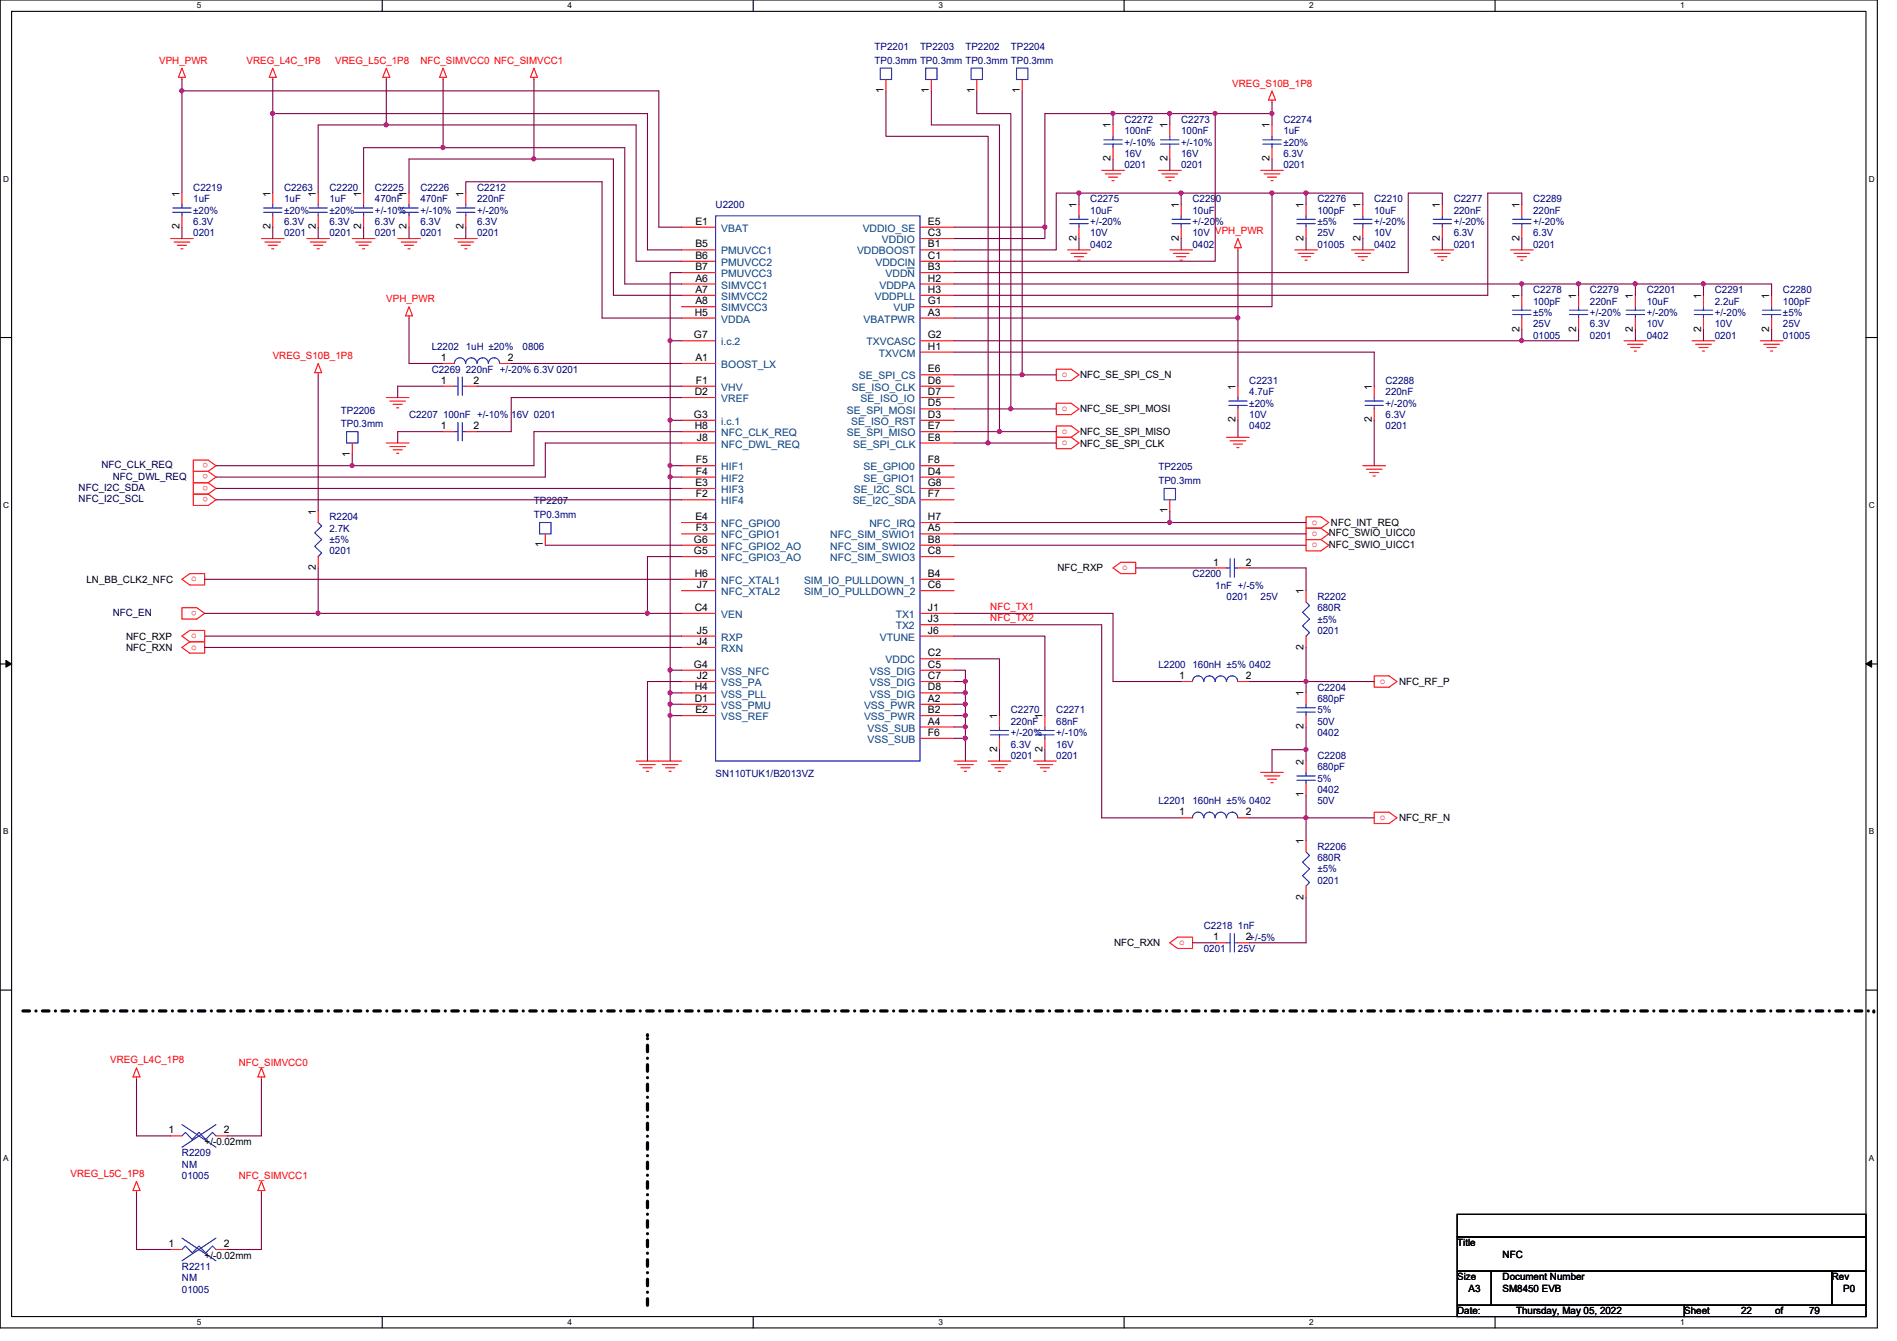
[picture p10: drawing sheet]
<svg xmlns="http://www.w3.org/2000/svg" width="297mm" height="210mm" viewBox="0 0 297 210" stroke-linecap="round" stroke-linejoin="round" font-family="sans-serif">
<defs><g id="words">
<g font-size="1.6" fill="#f00">
<text x="24.9" y="10">VPH_PWR</text>
<text x="38.6" y="10">VREG_L4C_1P8</text>
<text x="52.5" y="10">VREG_L5C_1P8</text>
<text x="65.8" y="10">NFC_SIMVCC0 NFC_SIMVCC1</text>
<text x="193" y="13.5">VREG_S10B_1P8</text>
<text x="190.3" y="36.7">VPH_PWR</text>
<text x="60.5" y="47.3">VPH_PWR</text>
<text x="42.7" y="56.2">VREG_S10B_1P8</text>
<text x="166.3" y="59">o</text>
<text x="166.3" y="64.3">o</text>
<text x="166.3" y="69.7">o</text>
<text x="166.3" y="67.9">o</text>
<text x="32.6" y="76" transform="rotate(180 32.6 76)">o</text>
<text x="32.6" y="77.8" transform="rotate(180 32.6 77.8)">o</text>
<text x="32.6" y="74.3" transform="rotate(180 32.6 74.3)">o</text>
<text x="32.6" y="72.5" transform="rotate(180 32.6 72.5)">o</text>
<text x="205.4" y="82.1">o</text>
<text x="205.4" y="83.9">o</text>
<text x="175.7" y="89.2">o</text>
<text x="205.4" y="85.7">o</text>
<text x="29.9" y="91">o</text>
<text x="30.8" y="95.6" transform="rotate(180 30.8 95.6)">o</text>
<text x="155.1" y="95.5">NFC_TX1</text>
<text x="29.9" y="99.9">o</text>
<text x="29.9" y="101.7">o</text>
<text x="155.1" y="97.2">NFC_TX2</text>
<text x="216.1" y="107">o</text>
<text x="216.1" y="128.4">o</text>
<text x="184.6" y="147.9">o</text>
<text x="17.3" y="166.5">VREG_L4C_1P8</text>
<text x="37.4" y="166.8">NFC_SIMVCC0</text>
<text x="11" y="184.2">VREG_L5C_1P8</text>
<text x="37.4" y="184.6">NFC_SIMVCC1</text>
</g>
<g font-size="1.6" fill="#000080">
<text x="136.9" y="7.8">TP2201</text>
<text x="136.9" y="10">TP0.3mm TP0.3mm TP0.3mm TP0.3mm</text>
<text x="144.1" y="7.8">TP2203</text>
<text x="151.2" y="7.8">TP2202</text>
<text x="158.3" y="7.8">TP2204</text>
<text x="176.1" y="19.2">C2272</text>
<text x="176.1" y="21">100nF</text>
<text x="176.1" y="22.8">+/-10%</text>
<text x="185" y="19.2">C2273</text>
<text x="185" y="21">100nF</text>
<text x="185" y="22.8">+/-10%</text>
<text x="201" y="19.2">C2274</text>
<text x="201" y="21">1uF</text>
<text x="201" y="22.8">±20%</text>
<text x="30.3" y="29.9">C2219</text>
<text x="44.5" y="29.9">C2263</text>
<text x="51.6" y="29.9">C2220</text>
<text x="58.7" y="29.9">C2225</text>
<text x="65.8" y="29.9">C2226</text>
<text x="74.7" y="29.9">C2212</text>
<text x="176.1" y="26.3">0201</text>
<text x="176.1" y="24.6">16V</text>
<text x="185" y="26.3">0201</text>
<text x="185" y="24.6">16V</text>
<text x="201" y="26.3">0201</text>
<text x="201" y="24.6">6.3V</text>
<text x="30.3" y="31.7">1uF</text>
<text x="30.3" y="35.2">6.3V</text>
<text x="30.3" y="33.4">±20%</text>
<text x="44.5" y="31.7">1uF</text>
<text x="44.5" y="35.2">6.3V</text>
<text x="44.5" y="33.4">±20%</text>
<text x="51.6" y="31.7">1uF</text>
<text x="51.6" y="35.2">6.3V</text>
<text x="51.6" y="33.4">±20%</text>
<text x="58.7" y="31.7">470nF</text>
<text x="58.7" y="35.2">6.3V</text>
<text x="58.7" y="33.4">+/-10%</text>
<text x="65.8" y="31.7">470nF</text>
<text x="65.8" y="35.2">6.3V</text>
<text x="65.8" y="33.4">+/-10%</text>
<text x="74.7" y="31.7">220nF</text>
<text x="74.7" y="35.2">6.3V</text>
<text x="74.7" y="33.4">+/-20%</text>
<text x="112.1" y="32.6">U2200</text>
<text x="170.7" y="31.7">C2275</text>
<text x="170.7" y="33.4">10uF</text>
<text x="170.7" y="35.2">+/-20%</text>
<text x="186.7" y="31.7">C2290</text>
<text x="186.7" y="33.4">10uF</text>
<text x="186.7" y="35.2">+/-20%</text>
<text x="206.3" y="31.7">C2276</text>
<text x="206.3" y="33.4">100pF</text>
<text x="206.3" y="35.2">±5%</text>
<text x="215.2" y="31.7">C2210</text>
<text x="215.2" y="33.4">10uF</text>
<text x="215.2" y="35.2">+/-20%</text>
<text x="227.6" y="31.7">C2277</text>
<text x="227.6" y="33.4">220nF</text>
<text x="227.6" y="35.2">+/-20%</text>
<text x="240.1" y="31.7">C2289</text>
<text x="240.1" y="33.4">220nF</text>
<text x="240.1" y="35.2">+/-20%</text>
<text x="30.3" y="37">0201</text>
<text x="44.5" y="37">0201</text>
<text x="51.6" y="37">0201</text>
<text x="58.7" y="37">0201</text>
<text x="65.8" y="37">0201</text>
<text x="74.7" y="37">0201</text>
<text x="170.7" y="38.8">0402</text>
<text x="170.7" y="37">10V</text>
<text x="186.7" y="38.8">0402</text>
<text x="186.7" y="37">10V</text>
<text x="206.3" y="38.8">01005</text>
<text x="206.3" y="37">25V</text>
<text x="215.2" y="38.8">0402</text>
<text x="215.2" y="37">10V</text>
<text x="227.6" y="38.8">0201</text>
<text x="227.6" y="37">6.3V</text>
<text x="240.1" y="38.8">0201</text>
<text x="240.1" y="37">6.3V</text>
<text x="240.1" y="45.9">C2278</text>
<text x="240.1" y="47.7">100pF</text>
<text x="249" y="45.9">C2279</text>
<text x="249" y="47.7">220nF</text>
<text x="257.8" y="45.9">C2201</text>
<text x="257.8" y="47.7">10uF</text>
<text x="268.5" y="45.9">C2291</text>
<text x="268.5" y="47.7">2.2uF</text>
<text x="279.2" y="45.9">C2280</text>
<text x="279.2" y="47.7">100pF</text>
<text x="240.1" y="53">01005</text>
<text x="240.1" y="51.2">25V</text>
<text x="240.1" y="49.4">±5%</text>
<text x="249" y="53">0201</text>
<text x="249" y="51.2">6.3V</text>
<text x="249" y="49.4">+/-20%</text>
<text x="257.8" y="53">0402</text>
<text x="257.8" y="51.2">10V</text>
<text x="257.8" y="49.4">+/-20%</text>
<text x="268.5" y="53">0201</text>
<text x="268.5" y="51.2">10V</text>
<text x="268.5" y="49.4">+/-20%</text>
<text x="279.2" y="53">01005</text>
<text x="279.2" y="51.2">25V</text>
<text x="279.2" y="49.4">±5%</text>
<text x="67.6" y="58.3">C2269 220nF +/-20% 6.3V 0201</text>
<text x="67.6" y="54.8">L2202 1uH ±20%</text>
<text x="81.8" y="54.8">0806</text>
<text x="53.4" y="64.7">TP2206</text>
<text x="64" y="65.4">C2207 100nF +/-10% 16V 0201</text>
<text x="195.6" y="60.1">C2231</text>
<text x="195.6" y="61.9">4.7uF</text>
<text x="195.6" y="65.4">10V</text>
<text x="195.6" y="63.7">±20%</text>
<text x="217" y="60.1">C2288</text>
<text x="217" y="61.9">220nF</text>
<text x="217" y="65.4">6.3V</text>
<text x="217" y="63.7">+/-20%</text>
<text x="53.4" y="66.9">TP0.3mm</text>
<text x="195.6" y="67.2">0402</text>
<text x="217" y="67.2">0201</text>
<text x="181.4" y="73.6">TP2205</text>
<text x="181.4" y="75.8">TP0.3mm</text>
<text x="51.6" y="81.4">R2204</text>
<text x="51.6" y="83.2">2.7K</text>
<text x="83.6" y="79">TP2207</text>
<text x="83.6" y="81.1">TP0.3mm</text>
<text x="51.6" y="85">±5%</text>
<text x="51.6" y="86.8">0201</text>
<text x="186.7" y="90.3">C2200</text>
<text x="190.3" y="92.1">1nF +/-5%</text>
<text x="192.1" y="93.9">0201</text>
<text x="197.4" y="93.9">25V</text>
<text x="206.3" y="93.9">R2202</text>
<text x="206.3" y="95.7">680R</text>
<text x="206.3" y="97.5">±5%</text>
<text x="206.3" y="99.2">0201</text>
<text x="181.4" y="104.6">L2200 160nH ±5% 0402</text>
<text x="158.3" y="111.7">C2270</text>
<text x="158.3" y="113.5">220nF</text>
<text x="165.4" y="111.7">C2271</text>
<text x="165.4" y="113.5">68nF</text>
<text x="206.3" y="108.1">C2204</text>
<text x="206.3" y="109.9">680pF</text>
<text x="206.3" y="113.5">50V</text>
<text x="206.3" y="111.7">5%</text>
<text x="158.3" y="118.8">0201</text>
<text x="158.3" y="117">6.3V</text>
<text x="158.3" y="115.2">+/-20%</text>
<text x="165.4" y="118.8">0201</text>
<text x="165.4" y="117">16V</text>
<text x="165.4" y="115.2">+/-10%</text>
<text x="206.3" y="118.8">C2208</text>
<text x="206.3" y="115.2">0402</text>
<text x="112.1" y="121.6">SN110TUK1/B2013VZ</text>
<text x="181.4" y="125.9">L2201 160nH ±5% 0402</text>
<text x="206.3" y="120.6">680pF</text>
<text x="206.3" y="124.1">0402</text>
<text x="206.3" y="125.9">50V</text>
<text x="206.3" y="122.3">5%</text>
<text x="206.3" y="133">R2206</text>
<text x="206.3" y="134.8">680R</text>
<text x="206.3" y="136.6">±5%</text>
<text x="206.3" y="138.3">0201</text>
<text x="188.5" y="145.5">C2218 1nF</text>
<text x="188.5" y="149">0201</text>
<text x="193.8" y="149">25V</text>
<text x="28.5" y="181">R2209</text>
<text x="28.5" y="182.8">NM</text>
<text x="28.5" y="184.6">01005</text>
<text x="28.5" y="198.8">R2211</text>
<text x="28.5" y="200.6">NM</text>
<text x="28.5" y="202.4">01005</text>
</g>
<g font-size="1.6">
<text x="138.3" y="14.6" transform="rotate(-90 138.3 14.6)">1</text>
<text x="145.5" y="14.6" transform="rotate(-90 145.5 14.6)">1</text>
<text x="152.6" y="14.6" transform="rotate(-90 152.6 14.6)">1</text>
<text x="159.7" y="14.6" transform="rotate(-90 159.7 14.6)">1</text>
<text x="173.9" y="20.1" transform="rotate(-90 173.9 20.1)">1</text>
<text x="182.8" y="20.1" transform="rotate(-90 182.8 20.1)">1</text>
<text x="198.8" y="20.1" transform="rotate(-90 198.8 20.1)">1</text>
<text x="173.9" y="25.2" transform="rotate(-90 173.9 25.2)">2</text>
<text x="182.8" y="25.2" transform="rotate(-90 182.8 25.2)">2</text>
<text x="198.8" y="25.2" transform="rotate(-90 198.8 25.2)">2</text>
<text x="28.1" y="35.9" transform="rotate(-90 28.1 35.9)">2</text>
<text x="28.1" y="30.8" transform="rotate(-90 28.1 30.8)">1</text>
<text x="42.3" y="35.9" transform="rotate(-90 42.3 35.9)">2</text>
<text x="42.3" y="30.8" transform="rotate(-90 42.3 30.8)">1</text>
<text x="49.4" y="35.9" transform="rotate(-90 49.4 35.9)">2</text>
<text x="49.4" y="30.8" transform="rotate(-90 49.4 30.8)">1</text>
<text x="56.6" y="35.9" transform="rotate(-90 56.6 35.9)">2</text>
<text x="56.6" y="30.8" transform="rotate(-90 56.6 30.8)">1</text>
<text x="63.7" y="35.9" transform="rotate(-90 63.7 35.9)">2</text>
<text x="63.7" y="30.8" transform="rotate(-90 63.7 30.8)">1</text>
<text x="72.6" y="35.9" transform="rotate(-90 72.6 35.9)">2</text>
<text x="72.6" y="30.8" transform="rotate(-90 72.6 30.8)">1</text>
<text x="108.9" y="35.2">E1</text>
<text x="145.3" y="35.2">E5</text>
<text x="168.6" y="32.6" transform="rotate(-90 168.6 32.6)">1</text>
<text x="184.6" y="32.6" transform="rotate(-90 184.6 32.6)">1</text>
<text x="204.1" y="32.6" transform="rotate(-90 204.1 32.6)">1</text>
<text x="213" y="32.6" transform="rotate(-90 213 32.6)">1</text>
<text x="225.5" y="32.6" transform="rotate(-90 225.5 32.6)">1</text>
<text x="237.9" y="32.6" transform="rotate(-90 237.9 32.6)">1</text>
<text x="108.9" y="38.7">B5</text>
<text x="108.9" y="40.5">B6</text>
<text x="145.3" y="37">C3</text>
<text x="145.3" y="38.7">B1</text>
<text x="145.3" y="40.5">C1</text>
<text x="168.6" y="37.7" transform="rotate(-90 168.6 37.7)">2</text>
<text x="184.6" y="37.7" transform="rotate(-90 184.6 37.7)">2</text>
<text x="204.1" y="37.7" transform="rotate(-90 204.1 37.7)">2</text>
<text x="213" y="37.7" transform="rotate(-90 213 37.7)">2</text>
<text x="225.5" y="37.7" transform="rotate(-90 225.5 37.7)">2</text>
<text x="237.9" y="37.7" transform="rotate(-90 237.9 37.7)">2</text>
<text x="108.9" y="42.3">B7</text>
<text x="108.9" y="44.1">A6</text>
<text x="108.9" y="45.8">A7</text>
<text x="108.9" y="47.6">A8</text>
<text x="145.3" y="47.6">G1</text>
<text x="145.3" y="42.3">B3</text>
<text x="145.3" y="45.8">H3</text>
<text x="145.3" y="44.1">H2</text>
<text x="237.9" y="46.8" transform="rotate(-90 237.9 46.8)">1</text>
<text x="246.8" y="46.8" transform="rotate(-90 246.8 46.8)">1</text>
<text x="255.7" y="46.8" transform="rotate(-90 255.7 46.8)">1</text>
<text x="266.4" y="46.8" transform="rotate(-90 266.4 46.8)">1</text>
<text x="277" y="46.8" transform="rotate(-90 277 46.8)">1</text>
<text x="108.7" y="53">G7</text>
<text x="108.8" y="49.4">H5</text>
<text x="145.3" y="49.4">A3</text>
<text x="145.3" y="53">G2</text>
<text x="237.9" y="51.9" transform="rotate(-90 237.9 51.9)">2</text>
<text x="246.8" y="51.9" transform="rotate(-90 246.8 51.9)">2</text>
<text x="255.7" y="51.9" transform="rotate(-90 255.7 51.9)">2</text>
<text x="266.4" y="51.9" transform="rotate(-90 266.4 51.9)">2</text>
<text x="277" y="51.9" transform="rotate(-90 277 51.9)">2</text>
<text x="69" y="56.5">1</text>
<text x="79.5" y="56.5">2</text>
<text x="108.9" y="56.5">A1</text>
<text x="145.3" y="54.7">H1</text>
<text x="145.3" y="58.3">E6</text>
<text x="169.1" y="59.2">NFC_SE_SPI_CS_N</text>
<text x="69" y="60.1">1</text>
<text x="74.2" y="60.1">2</text>
<text x="108.7" y="65.4">G3</text>
<text x="108.8" y="61.8">D2</text>
<text x="109" y="60.1">F1</text>
<text x="145.3" y="61.8">D7</text>
<text x="145.3" y="60.1">D6</text>
<text x="145.3" y="65.4">D3</text>
<text x="145.3" y="63.6">D5</text>
<text x="169.1" y="64.6">NFC_SE_SPI_MOSI</text>
<text x="193.5" y="61" transform="rotate(-90 193.5 61)">1</text>
<text x="214.8" y="61" transform="rotate(-90 214.8 61)">1</text>
<text x="54.8" y="71.5" transform="rotate(-90 54.8 71.5)">1</text>
<text x="69" y="67.2">1</text>
<text x="74.2" y="67.2">2</text>
<text x="108.8" y="67.2">H8</text>
<text x="109.1" y="69">J8</text>
<text x="145.3" y="69">E8</text>
<text x="145.3" y="67.2">E7</text>
<text x="169.1" y="69.9">NFC_SE_SPI_CLK</text>
<text x="169.1" y="68.1">NFC_SE_SPI_MISO</text>
<text x="193.5" y="66.1" transform="rotate(-90 193.5 66.1)">2</text>
<text x="214.8" y="66.1" transform="rotate(-90 214.8 66.1)">2</text>
<text x="108.9" y="76.1">E3</text>
<text x="109" y="72.5">F5</text>
<text x="109" y="74.3">F4</text>
<text x="109" y="77.9">F2</text>
<text x="145.3" y="72.5">F8</text>
<text x="145.3" y="74.3">D4</text>
<text x="145.3" y="76.1">G8</text>
<text x="145.3" y="77.9">F7</text>
<text x="49.4" y="80.6" transform="rotate(-90 49.4 80.6)">1</text>
<text x="108.9" y="81.4">E4</text>
<text x="109" y="83.2">F3</text>
<text x="145.3" y="83.2">A5</text>
<text x="145.3" y="81.4">H7</text>
<text x="182.8" y="80.3" transform="rotate(-90 182.8 80.3)">1</text>
<text x="208.1" y="83.9">NFC_SWIO_UICC0</text>
<text x="208.4" y="82.3">NFC_INT_REQ</text>
<text x="49.4" y="89.2" transform="rotate(-90 49.4 89.2)">2</text>
<text x="85" y="85.7" transform="rotate(-90 85 85.7)">1</text>
<text x="108.7" y="85">G6</text>
<text x="108.7" y="86.7">G5</text>
<text x="145.3" y="85">B8</text>
<text x="145.3" y="86.7">C8</text>
<text x="165.6" y="89.5">NFC_RXP</text>
<text x="189.9" y="88.5">1</text>
<text x="195.1" y="88.5">2</text>
<text x="208.1" y="85.7">NFC_SWIO_UICC1</text>
<text x="13.5" y="91.2">LN_BB_CLK2_NFC</text>
<text x="108.8" y="90.3">H6</text>
<text x="108.8" y="95.6">C4</text>
<text x="109.1" y="92.1">J7</text>
<text x="145.3" y="95.6">J1</text>
<text x="145.3" y="90.3">B4</text>
<text x="145.3" y="92.1">C6</text>
<text x="204.1" y="93" transform="rotate(-90 204.1 93)">1</text>
<text x="19.8" y="100.1">NFC_RXP</text>
<text x="19.8" y="101.9">NFC_RXN</text>
<text x="109.1" y="101">J4</text>
<text x="109.1" y="99.2">J5</text>
<text x="145.3" y="97.4">J3</text>
<text x="145.3" y="99.2">J6</text>
<text x="204.1" y="101.7" transform="rotate(-90 204.1 101.7)">2</text>
<text x="108.7" y="104.5">G4</text>
<text x="109.1" y="106.3">J2</text>
<text x="145.3" y="102.7">C2</text>
<text x="145.3" y="104.5">C5</text>
<text x="145.3" y="106.3">C7</text>
<text x="184.6" y="106.3">1</text>
<text x="195.1" y="106.3">2</text>
<text x="219.1" y="107.2">NFC_RF_P</text>
<text x="108.8" y="108.1">H4</text>
<text x="108.8" y="109.9">D1</text>
<text x="108.9" y="111.6">E2</text>
<text x="145.3" y="113.4">A4</text>
<text x="145.3" y="108.1">D8</text>
<text x="145.3" y="109.9">A2</text>
<text x="145.3" y="111.6">B2</text>
<text x="156.1" y="112.6" transform="rotate(-90 156.1 112.6)">1</text>
<text x="163.2" y="112.6" transform="rotate(-90 163.2 112.6)">1</text>
<text x="204.1" y="109" transform="rotate(-90 204.1 109)">1</text>
<text x="145.3" y="115.2">F6</text>
<text x="156.1" y="117.7" transform="rotate(-90 156.1 117.7)">2</text>
<text x="163.2" y="117.7" transform="rotate(-90 163.2 117.7)">2</text>
<text x="204.1" y="119.7" transform="rotate(-90 204.1 119.7)">2</text>
<text x="204.1" y="114.1" transform="rotate(-90 204.1 114.1)">2</text>
<text x="204.1" y="124.8" transform="rotate(-90 204.1 124.8)">1</text>
<text x="184.6" y="127.6">1</text>
<text x="195.1" y="127.6">2</text>
<text x="219.1" y="128.6">NFC_RF_N</text>
<text x="204.1" y="132.1" transform="rotate(-90 204.1 132.1)">1</text>
<text x="204.1" y="140.8" transform="rotate(-90 204.1 140.8)">2</text>
<text x="174.5" y="148.1">NFC_RXN</text>
<text x="189.9" y="147.2">1</text>
<text x="195.1" y="147.2">2+/-5%</text>
<text x="26.4" y="177.4">1</text>
<text x="32" y="179.2">+/-0.02mm</text>
<text x="35" y="177.4">2</text>
<text x="26.4" y="195.2">1</text>
<text x="32" y="197">+/-0.02mm</text>
<text x="35" y="195.2">2</text>
<text x="228.2" y="195.1">Title</text>
<text x="235.3" y="196.8">NFC</text>
<text x="228.2" y="200.4">Size</text>
<text x="230" y="202.2">A3</text>
<text x="235.3" y="200.4">Document Number</text>
<text x="235.3" y="202.2">SM8450 EVB</text>
<text x="286.8" y="200.4">Rev</text>
<text x="288.6" y="202.2">P0</text>
<text x="228.2" y="205.7">Date:</text>
<text x="237.4" y="205.7">Thursday, May 05, 2022</text>
<text x="263.7" y="205.7">Sheet</text>
<text x="272.6" y="205.7">22</text>
<text x="278" y="205.7">of</text>
<text x="283.3" y="205.7">79</text>
</g>
<g font-size="1.6" fill="#004080">
<text x="112.9" y="39.8">PMUVCC1</text>
<text x="112.9" y="41.6">PMUVCC2</text>
<text x="112.9" y="36.3">VBAT</text>
<text x="134.2" y="39.8">VDDBOOST</text>
<text x="135.1" y="36.3">VDDIO_SE</text>
<text x="137.1" y="41.6">VDDCIN</text>
<text x="138.1" y="38.1">VDDIO</text>
<text x="112.9" y="43.4">PMUVCC3</text>
<text x="112.9" y="45.2">SIMVCC1</text>
<text x="112.9" y="46.9">SIMVCC2</text>
<text x="137" y="46.9">VDDPLL</text>
<text x="137.7" y="45.2">VDDPA</text>
<text x="138.7" y="43.4">VDDN</text>
<text x="112.9" y="48.7">SIMVCC3</text>
<text x="112.9" y="50.5">VDDA</text>
<text x="135.2" y="50.5">VBATPWR</text>
<text x="139.9" y="48.7">VUP</text>
<text x="112.9" y="57.6">BOOST_LX</text>
<text x="112.9" y="54.1">i.c.2</text>
<text x="134.5" y="59.4">SE_SPI_CS</text>
<text x="135.7" y="54.1">TXVCASC</text>
<text x="137.6" y="55.8">TXVCM</text>
<text x="112.9" y="61.2">VHV</text>
<text x="112.9" y="62.9">VREF</text>
<text x="132.6" y="64.7">SE_SPI_MOSI</text>
<text x="133.4" y="61.2">SE_ISO_CLK</text>
<text x="134.7" y="62.9">SE_ISO_IO</text>
<text x="112.9" y="66.5">i.c.1</text>
<text x="112.9" y="68.3">NFC_CLK_REQ</text>
<text x="112.9" y="70.1">NFC_DWL_REQ</text>
<text x="132.6" y="68.3">SE_SPI_MISO</text>
<text x="133.3" y="66.5">SE_ISO_RST</text>
<text x="133.6" y="70.1">SE_SPI_CLK</text>
<text x="112.9" y="73.6">HIF1</text>
<text x="112.9" y="75.4">HIF2</text>
<text x="112.9" y="77.2">HIF3</text>
<text x="133.7" y="77.2">SE_I2C_SCL</text>
<text x="135.2" y="73.6">SE_GPIO0</text>
<text x="135.2" y="75.4">SE_GPIO1</text>
<text x="112.9" y="79">HIF4</text>
<text x="112.9" y="82.5">NFC_GPIO0</text>
<text x="133.5" y="79">SE_I2C_SDA</text>
<text x="136.1" y="82.5">NFC_IRQ</text>
<text x="112.9" y="84.3">NFC_GPIO1</text>
<text x="112.9" y="86.1">NFC_GPIO2_AO</text>
<text x="112.9" y="87.8">NFC_GPIO3_AO</text>
<text x="130" y="84.3">NFC_SIM_SWIO1</text>
<text x="130" y="86.1">NFC_SIM_SWIO2</text>
<text x="130" y="87.8">NFC_SIM_SWIO3</text>
<text x="112.9" y="91.4">NFC_XTAL1</text>
<text x="112.9" y="93.2">NFC_XTAL2</text>
<text x="125.9" y="91.4">SIM_IO_PULLDOWN_1</text>
<text x="125.9" y="93.2">SIM_IO_PULLDOWN_2</text>
<text x="112.9" y="100.3">RXP</text>
<text x="112.9" y="96.7">VEN</text>
<text x="137.8" y="100.3">VTUNE</text>
<text x="140.2" y="96.7">TX1</text>
<text x="140.2" y="98.5">TX2</text>
<text x="112.9" y="102.1">RXN</text>
<text x="112.9" y="105.6">VSS_NFC</text>
<text x="112.9" y="107.4">VSS_PA</text>
<text x="136.2" y="105.6">VSS_DIG</text>
<text x="136.2" y="107.4">VSS_DIG</text>
<text x="138.7" y="103.8">VDDC</text>
<text x="112.9" y="109.2">VSS_PLL</text>
<text x="112.9" y="111">VSS_PMU</text>
<text x="112.9" y="112.7">VSS_REF</text>
<text x="135.3" y="111">VSS_PWR</text>
<text x="135.3" y="112.7">VSS_PWR</text>
<text x="136.2" y="109.2">VSS_DIG</text>
<text x="135.8" y="114.5">VSS_SUB</text>
<text x="135.8" y="116.3">VSS_SUB</text>
</g>
<g font-size="1.6" fill="#000040">
<text x="12.3" y="76.8">NFC_I2C_SDA</text>
<text x="15.9" y="73.3">NFC_CLK_REQ</text>
<text x="17.6" y="75.1">NFC_DWL_REQ</text>
<text x="12.3" y="78.6">NFC_I2C_SCL</text>
<text x="17.6" y="96.4">NFC_EN</text>
</g>
<g font-size="1.3">
<text x="30.8" y="1.3">5</text>
<text x="88.9" y="1.3">4</text>
<text x="146.9" y="1.3">3</text>
<text x="205" y="1.3">2</text>
<text x="263.1" y="1.3">1</text>
<text x=".5" y="28.4">D</text>
<text x="292.6" y="28.4">D</text>
<text x=".5" y="79.5">C</text>
<text x="292.6" y="79.5">C</text>
<text x=".5" y="130.6">B</text>
<text x="292.6" y="130.6">B</text>
<text x=".5" y="181.7">A</text>
<text x="292.6" y="181.7">A</text>
<text x="30.8" y="207.4">5</text>
<text x="88.9" y="207.4">4</text>
<text x="146.9" y="207.4">3</text>
<text x="205" y="207.4">2</text>
<text x="263.1" y="207.4">1</text>
</g>
</g></defs>
<path d="M0 0h294v207.9h-294zM1.8 1.8h290.4v204.3h-290.4z" fill="none" stroke="#000" stroke-width=".17"/>
<g fill="#fff">
<path d="M30.8 .2h.7v1.4h-.7z"/>
<path d="M30.8 206.2h.7v1.4h-.7z"/>
</g>
<path d="M59.9 0v1.8M59.9 206.1v1.8" fill="none" stroke="#000" stroke-width=".17"/>
<g fill="#fff">
<path d="M88.9 .2h.6v1.4h-.6z"/>
<path d="M88.9 206.2h.6v1.4h-.6z"/>
</g>
<path d="M117.9 0v1.8M117.9 206.1v1.8" fill="none" stroke="#000" stroke-width=".17"/>
<g fill="#fff">
<path d="M146.9 .2h.7v1.4h-.7z"/>
<path d="M146.9 206.2h.7v1.4h-.7z"/>
</g>
<path d="M176 0v1.8M176 206.1v1.8" fill="none" stroke="#000" stroke-width=".17"/>
<g fill="#fff">
<path d="M205 .2h.7v1.4h-.7z"/>
<path d="M205 206.2h.7v1.4h-.7z"/>
</g>
<path d="M234.1 0v1.8M234.1 206.1v1.8" fill="none" stroke="#000" stroke-width=".17"/>
<g fill="#fff">
<path d="M263.1 .2h.7v1.4h-.7z"/>
<path d="M263.1 206.2h.7v1.4h-.7z"/>
<path d="M.5 27.3h.9v1.4h-.9z"/>
<path d="M292.6 27.3h.9v1.4h-.9z"/>
<path d="M.5 78.4h.9v1.4h-.9z"/>
<path d="M292.6 78.4h.9v1.4h-.9z"/>
</g>
<path d="M0 52.8h1.8M292.2 52.8h1.8" fill="none" stroke="#000" stroke-width=".17"/>
<g fill="#fff">
<path d="M.5 129.5h.8v1.4h-.8z"/>
<path d="M292.6 129.5h.9v1.4h-.9z"/>
</g>
<path d="M0 103.9h1.8M292.2 103.9h1.8" fill="none" stroke="#000" stroke-width=".17"/>
<path d="M.9 103.4l.9 .5-.9 .5zM292.2 103.9l.9-.5v1z" fill="#000"/>
<path d="M.9 103.4l.9 .5-.9 .5zM292.2 103.9l.9-.5v1z" fill="none" stroke="#000" stroke-width=".16"/>
<g fill="#fff">
<path d="M.5 180.5h.8v1.4h-.8z"/>
<path d="M292.6 180.5h.9v1.4h-.9z"/>
</g>
<path d="M0 155h1.8M292.2 155h1.8M228.2 190.1h64v3.5h-64zM228.2 193.6h64v5.4h-64zM228.2 199h5.3v5.3h-5.3zM233.5 199h53.3v5.3h-53.3zM286.8 199h5.4v5.3h-5.4zM228.2 204.3h35.5v1.8h-35.5zM263.7 204.3h28.5v1.8h-28.5z" fill="none" stroke="#000" stroke-width=".17"/>
<path d="M3.6 158.2h289.8M101.4 204.3v-42.3" fill="none" stroke="#000" stroke-width=".51" stroke-dasharray="1 1 0 1"/>
<g fill="#000" stroke-dasharray="1 1 0 1">
<circle cx="293.4" cy="158.2" r=".25"/>
<circle cx="101.4" cy="162" r=".25"/>
</g>
<g fill="none" stroke="#f00" stroke-width=".17">
<path d="M28.5 12.1v.3M28.5 10.7l.5 1.4h-1.1zM42.7 12.1v.3M42.7 10.7l.6 1.4h-1.1zM60.5 10.7l.5 1.4h-1.1zM60.5 12.1v.3M69.4 12.1v.3M69.4 10.7l.5 1.4h-1.1zM83.6 10.7l.6 1.4h-1.1zM83.6 12.1v.3M138.7 12.4v1.8M145.8 12.4v1.8"/>
<path d="M152.9 12.4v1.8M160.1 12.4v1.8M174.3 19.6v1.7M183.2 19.6v1.7M199.2 14.2l.5 1.5h-1.1zM199.2 15.7v.3M199.2 19.6v1.7M26.7 37.3h3.6M27.3 37.9h2.4M27.8 38.4h1.4M28.3 38.9h.4M28.5 30.2v1.8"/>
<path d="M28.5 33.8v1.8M40.9 37.3h3.6M41.5 37.9h2.4M42 38.4h1.4M42.5 38.9h.4M42.7 30.2v1.8M42.7 33.8v1.8M48 37.3h3.6M48.6 37.9h2.5M49.1 38.4h1.4M49.7 38.9h.3M49.8 30.2v1.8"/>
<path d="M49.8 33.8v1.8M55.2 37.3h3.5M55.7 37.9h2.5M56.2 38.4h1.5M56.8 38.9h.3M56.9 30.2v1.8M56.9 33.8v1.8M62.3 37.3h3.5M62.8 37.9h2.5M63.3 38.4h1.5M63.9 38.9h.3M64 30.2v1.8"/>
<path d="M64 33.8v1.8M71.2 37.3h3.5M71.7 37.9h2.5M72.2 38.4h1.5M72.8 38.9h.3M72.9 30.2v1.8M72.9 33.8v1.8M106.7 39.1h5.4M106.7 35.6h5.4M144.1 39.1h5.3M144.1 37.3h5.3M144.1 35.6h5.3"/>
<path d="M167.2 39.1h3.5M167.7 39.7h2.5M168.9 32v1.8M168.9 35.6v1.7M172.5 26.7h3.6M173.1 27.2h2.4M173.6 27.7h1.4M174.1 28.3h.4M174.3 23.1v1.8M181.4 26.7h3.6M181.9 27.2h2.5M182.5 27.7h1.4"/>
<path d="M183 28.3h.3M183.2 39.1h3.5M183.2 23.1v1.8M183.7 39.7h2.5M185 32v1.8M185 35.6v1.7M193.8 38.8v.3M193.8 37.3l.6 1.5h-1.1zM197.4 26.7h3.6M197.9 27.2h2.5M198.5 27.7h1.4M199 28.3h.3"/>
<path d="M199.2 23.1v1.8M202.7 39.1h3.6M203.3 39.7h2.4M204.5 32v1.8M204.5 35.6v1.7M211.6 39.1h3.6M212.2 39.7h2.4M213.4 32v1.8M213.4 35.6v1.7M224.1 39.1h3.5M224.6 39.7h2.5M225.8 32v1.8"/>
<path d="M225.8 35.6v1.7M236.5 39.1h3.6M237.1 39.7h2.4M238.3 32v1.8M238.3 35.6v1.7M49.8 58.3v.4M49.8 56.9l.6 1.4h-1.1zM64 49.4v.4M64 48l.6 1.4h-1.1zM69.4 56.9h1.8M78.3 56.9h1.7M106.7 56.9h5.4"/>
<path d="M106.7 53.3h5.4M106.7 40.9h5.4M106.7 42.7h5.4M106.7 44.4h5.4M106.7 46.2h5.4M106.7 48h5.4M106.7 49.8h5.4M144.1 58.7h5.3M144.1 53.3h5.3M144.1 55.1h5.3M144.1 49.8h5.3M144.1 40.9h5.3"/>
<path d="M144.1 42.7h5.3M144.1 44.4h5.3M144.1 46.2h5.3M144.1 48h5.3M165.4 57.8h2.3l1.2 .9-1.2 .9h-2.3zM168.2 40.2h1.5M168.8 40.7h.3M184.2 40.2h1.5M184.8 40.7h.3M203.8 40.2h1.4M204.3 40.7h.4M212.7 40.2h1.4"/>
<path d="M213.2 40.7h.4M225.1 40.2h1.5M225.7 40.7h.3M237.6 40.2h1.4M238.1 40.7h.4M238.3 46.2v1.8M238.3 49.8v1.8M247.2 46.2v1.8M247.2 49.8v1.8M254.3 53.3h3.5M254.8 53.9h2.5M255.4 54.4h1.4"/>
<path d="M255.9 54.9h.3M256.1 46.2v1.8M256.1 49.8v1.8M265 53.3h3.5M265.5 53.9h2.5M266 54.4h1.5M266.6 54.9h.3M266.7 46.2v1.8M266.7 49.8v1.8M275.6 53.3h3.6M276.2 53.9h2.4M276.7 54.4h1.4"/>
<path d="M277.2 54.9h.4M277.4 46.2v1.8M277.4 49.8v1.8M30.3 77.3h2.3l1.2 .9-1.2 .9h-2.3zM30.3 72h2.3l1.2 .9-1.2 .9h-2.3zM32.6 75.6h-2.3v1.7h2.3M32.6 73.8h-2.3v1.8h2.3M32.6 75.6l1.2 .9-1.2 .8M32.6 73.8l1.2 .9-1.2 .9M55.2 69.3v1.8M60.5 62.2h3.5M60.5 69.3h3.5"/>
<path d="M61 62.8h2.5M61 69.9h2.5M61.5 63.3h1.5M61.5 70.4h1.5M62.1 63.8h.3M62.1 71h.3M69.4 60.5h1.8M69.4 67.6h1.8M72.9 60.5h1.8M72.9 67.6h1.8M106.7 72.9h5.4M106.7 74.7h5.4"/>
<path d="M106.7 76.5h5.4M106.7 78.2h5.4M106.7 65.8h5.4M106.7 67.6h5.4M106.7 69.3h5.4M106.7 60.5h5.4M106.7 62.2h5.4M144.1 72.9h5.3M144.1 74.7h5.3M144.1 76.5h5.3M144.1 78.2h5.3M144.1 60.5h5.3"/>
<path d="M144.1 62.2h5.3M144.1 65.8h5.3M144.1 69.3h5.3M144.1 67.6h5.3M144.1 64h5.3M165.4 68.5h2.3l1.2 .8-1.2 .9h-2.3zM165.4 66.7h2.3l1.2 .9-1.2 .9h-2.3zM165.4 63.1h2.3l1.2 .9-1.2 .9h-2.3zM183.2 78.2v1.8M192.1 68.5h3.5M192.6 69h2.5M193.1 69.5h1.5"/>
<path d="M193.7 70.1h.3M193.8 60.5v1.7M193.8 64v1.8M213.4 72.9h3.6M213.9 73.4h2.5M214.5 74h1.4M215 74.5h.3M215.2 60.5v1.7M215.2 64v1.8M28.5 95.1h2.3l1.2 .9-1.2 .9h-2.3zM28.5 99.6l1.2-.9h2.3v1.8h-2.3zM28.5 90.7l1.2-.9h2.3v1.8h-2.3z"/>
<path d="M49.8 80v1.8M49.8 87.1v1.8M85.4 83.6v1.7M106.7 81.8h5.4M106.7 83.6h5.4M106.7 85.3h5.4M106.7 87.1h5.4M106.7 90.7h5.4M106.7 92.5h5.4M106.7 99.6h5.4M106.7 96h5.4M144.1 81.8h5.3"/>
<path d="M144.1 83.6h5.3M144.1 85.3h5.3M144.1 87.1h5.3M144.1 90.7h5.3M144.1 92.5h5.3M144.1 96h5.3M144.1 97.8h5.3M144.1 99.6h5.3M174.3 88.9l1.2-.9h2.3v1.8h-2.3zM190.3 88.9h1.8M193.8 88.9h1.8M204.5 80.9h2.3l1.3 .9-1.3 .9h-2.3z"/>
<path d="M204.5 84.5h2.3l1.3 .8-1.3 .9h-2.3zM204.5 92.5v1.7M204.5 99.6v1.7M206.8 82.7h-2.3v1.8h2.3M206.8 82.7l1.3 .9-1.3 .9M28.5 101.3l1.2-.8h2.3v1.7h-2.3zM99.6 119.1h7.1M100.2 119.7h2.4M103.7 119.7h2.5M106.7 101.3h5.4M106.7 104.9h5.4M106.7 106.7h5.4"/>
<path d="M106.7 108.5h5.4M106.7 110.2h5.4M106.7 112h5.4M144.1 103.1h5.3M144.1 104.9h5.3M144.1 108.5h5.3M144.1 106.7h5.3M144.1 110.2h5.3M144.1 112h5.3M144.1 113.8h5.3M144.1 115.6h5.3M149.4 119.1h3.5"/>
<path d="M149.9 119.7h2.5M154.7 119.1h3.6M155.3 119.7h2.4M156.5 112v1.8M156.5 115.6v1.7M161.8 119.1h3.6M162.4 119.7h2.4M163.6 112v1.8M163.6 115.6v1.7M185 106.7h1.7M193.8 106.7h1.8M204.5 119.1v1.8"/>
<path d="M204.5 108.5v1.7M204.5 112v1.8M215.2 105.8h2.3l1.2 .9-1.2 .9h-2.3zM100.7 120.2h1.4M101.2 120.7h.4M104.2 120.2h1.5M104.8 120.7h.3M150.4 120.2h1.5M151 120.7h.3M155.8 120.2h1.4M156.3 120.7h.4M162.9 120.2h1.4"/>
<path d="M163.4 120.7h.4M185 128h1.7M193.8 128h1.8M197.4 120.9h3.6M197.9 121.5h2.5M198.5 122h1.4M199 122.5h.3M204.5 122.7v1.8M204.5 131.6v1.7M204.5 138.7v1.8M215.2 127.1h2.3l1.2 .9-1.2 .9h-2.3zM183.2 147.6l1.2-.9h2.3v1.8h-2.3z"/>
<path d="M190.3 147.6h1.8M193.8 147.6h1.8M21.4 167.1l.5 1.5h-1.1zM21.4 168.6v.3M26.7 177.8h1.8M33.8 177.8h1.8M40.9 168.6v.3M40.9 167.1l.6 1.5h-1.1zM21.4 184.9l.5 1.5h-1.1zM21.4 186.4v.3M26.7 195.6h1.8M33.8 195.6h1.8"/>
<path d="M40.9 186.4v.3M40.9 184.9l.6 1.5h-1.1z"/>
</g>
<g fill="none" stroke="#00f" stroke-width=".17">
<path d="M137.8 10.7h1.8v1.7h-1.8zM144.9 10.7h1.8v1.7h-1.8zM152.1 10.7h1.7v1.7h-1.7zM159.2 10.7h1.7v1.7h-1.7zM27 32.6h2.9M27 33.2h2.9M28.5 32v.6M28.5 33.2v.6M41.3 32.6h2.9M41.3 33.2h2.9M42.7 32v.6M42.7 33.2v.6"/>
<path d="M48.4 32.6h2.9M48.4 33.2h2.9M49.8 32v.6M49.8 33.2v.6M55.5 32.6h2.9M55.5 33.2h2.9M56.9 32v.6M56.9 33.2v.6M62.6 32.6h2.9M62.6 33.2h2.9M64 32v.6M64 33.2v.6"/>
<path d="M71.5 32.6h2.9M71.5 33.2h2.9M72.9 32v.6M72.9 33.2v.6M112.1 33.8h32v85.3h-32zM167.5 34.3h2.9M167.5 35h2.9M168.9 33.8v.5M168.9 35v.6M172.8 21.9h2.9M172.8 22.6h2.9M174.3 21.3v.6"/>
<path d="M174.3 22.6v.5M181.7 21.9h2.9M181.7 22.6h2.9M183.2 21.3v.6M183.2 22.6v.5M183.5 34.3h2.9M183.5 35h2.9M185 33.8v.5M185 35v.6M197.7 21.9h2.9M197.7 22.6h2.9M199.2 21.3v.6"/>
<path d="M199.2 22.6v.5M203.1 34.3h2.8M203.1 35h2.8M204.5 33.8v.5M204.5 35v.6M212 34.3h2.8M212 35h2.8M213.4 33.8v.5M213.4 35v.6M224.4 34.3h2.9M224.4 35h2.9M225.8 33.8v.5"/>
<path d="M225.8 35v.6M236.9 34.3h2.8M236.9 35h2.8M238.3 33.8v.5M238.3 35v.6M71.2 56.9a.87 .87 0 0 1 .8-.9 .87 .87 0 0 1 .9 .9M71.7 59v2.9M72.4 59v2.9M72.9 56.9a.87 .87 0 0 1 .9-.9 .87 .87 0 0 1 .9 .9M74.7 56.9a.87 .87 0 0 1 .9-.9 .87 .87 0 0 1 .9 .9M76.5 56.9a.87 .87 0 0 1 .9-.9 .87 .87 0 0 1 .8 .9M236.9 48.6h2.8"/>
<path d="M236.9 49.2h2.8M238.3 48v.6M238.3 49.2v.6M245.7 48.6h2.9M245.7 49.2h2.9M247.2 48v.6M247.2 49.2v.6M254.6 48.6h2.9M254.6 49.2h2.9M256.1 48v.6M256.1 49.2v.6M265.3 48.6h2.9"/>
<path d="M265.3 49.2h2.9M266.7 48v.6M266.7 49.2v.6M276 48.6h2.8M276 49.2h2.8M277.4 48v.6M277.4 49.2v.6M54.3 67.6h1.7v1.7h-1.7zM71.2 60.5h.5M71.2 67.6h.5M71.7 66.1v2.9M72.4 60.5h.5"/>
<path d="M72.4 66.1v2.9M72.4 67.6h.5M182.3 76.5h1.8v1.7h-1.8zM192.4 62.8h2.9M192.4 63.5h2.9M193.8 62.2v.6M193.8 63.5v.5M213.7 62.8h2.9M213.7 63.5h2.9M215.2 62.2v.6M215.2 63.5v.5M49.8 81.8l.6 .5-1.1 1.1 1.1 1.1-1.1 1 1.1 1.1-.6 .5"/>
<path d="M84.5 81.8h1.8v1.8h-1.8zM192.1 88.9h.5M192.6 87.5v2.8M193.3 87.5v2.8M193.3 88.9h.5M204.5 94.2l.6 .6-1.1 1 1.1 1.1-1.1 1.1 1.1 1-.6 .6M155.1 114.3h2.8M155.1 115h2.8M156.5 113.8v.5M156.5 115v.6M162.2 114.3h2.9M162.2 115h2.9"/>
<path d="M163.6 113.8v.5M163.6 115v.6M188.5 106.7a.87 .87 0 0 0-.9-.9 .87 .87 0 0 0-.9 .9M190.2 106.7a.87 .87 0 0 0-.8-.9 .87 .87 0 0 0-.9 .9M192 106.7a.87 .87 0 0 0-.8-.9 .87 .87 0 0 0-.9 .9M193.8 106.7a.87 .87 0 0 0-.9-.9 .87 .87 0 0 0-.8 .9M203.1 110.8h2.8M203.1 111.5h2.8M204.5 110.2v.6M204.5 111.5v.5M186.7 128a.87 .87 0 0 1 .9-.9 .87 .87 0 0 1 .9 .9M188.5 128a.87 .87 0 0 1 .9-.9 .87 .87 0 0 1 .8 .9"/>
<path d="M190.3 128a.87 .87 0 0 1 .9-.9 .87 .87 0 0 1 .8 .9M192.1 128a.87 .87 0 0 1 .8-.9 .87 .87 0 0 1 .9 .9M203.1 122.1h2.8M203.1 121.5h2.8M204.5 122.1v.6M204.5 120.9v.6M204.5 133.3l.6 .6-1.1 1.1 1.1 1-1.1 1.1 1.1 1-.6 .6M192.1 147.6h.5M192.6 146.1v2.9M193.3 146.1v2.9M193.3 147.6h.5M28.5 177.8l.5-.6 1.1 1.2 1.1-1.2 1 1.2 1.1-1.2 .5 .6"/>
<path d="M28.5 176l5.3 3.6M33.8 176l-5.3 3.6M28.5 195.6l.5-.6 1.1 1.1 1.1-1.1 1 1.1 1.1-1.1 .5 .6M28.5 193.8l5.3 3.6M33.8 193.8l-5.3 3.6"/>
</g>
<path d="M142 42h1.2" fill="none" stroke="#004080" stroke-width=".16"/>
<path d="M32 96h17.8M106.7 104.9h-1.8v3.6" fill="none" stroke="#800040" stroke-width=".17"/>
<circle cx="104.9" cy="104.9" r=".32" fill="#f0f"/>
<circle cx="104.9" cy="104.9" r=".32" fill="none" stroke="#f0f" stroke-width=".17"/>
<circle cx="104.9" cy="108.4" r=".32" fill="#f0f"/>
<circle cx="104.9" cy="108.4" r=".32" fill="none" stroke="#f0f" stroke-width=".17"/>
<path d="M106.7 108.5h-1.8v1.7" fill="none" stroke="#800040" stroke-width=".17"/>
<circle cx="104.9" cy="110.2" r=".32" fill="#f0f"/>
<circle cx="104.9" cy="110.2" r=".32" fill="none" stroke="#f0f" stroke-width=".17"/>
<path d="M106.7 110.2h-1.8v1.8M106.7 112h-1.8v7.1" fill="none" stroke="#800040" stroke-width=".17"/>
<circle cx="104.9" cy="112" r=".32" fill="#f0f"/>
<circle cx="104.9" cy="112" r=".32" fill="none" stroke="#f0f" stroke-width=".17"/>
<path d="M106.7 106.7h-5.3v12.4M149.4 104.9h1.8v1.8" fill="none" stroke="#800040" stroke-width=".17"/>
<circle cx="151.1" cy="106.7" r=".32" fill="#f0f"/>
<circle cx="151.1" cy="106.7" r=".32" fill="none" stroke="#f0f" stroke-width=".17"/>
<path d="M149.4 115.6h1.8v3.5" fill="none" stroke="#800040" stroke-width=".17"/>
<circle cx="151.1" cy="115.5" r=".32" fill="#f0f"/>
<circle cx="151.1" cy="115.5" r=".32" fill="none" stroke="#f0f" stroke-width=".17"/>
<path d="M149.4 113.8h1.8v1.8" fill="none" stroke="#800040" stroke-width=".17"/>
<circle cx="151.1" cy="113.8" r=".32" fill="#f0f"/>
<circle cx="151.1" cy="113.8" r=".32" fill="none" stroke="#f0f" stroke-width=".17"/>
<path d="M149.4 112h1.8" fill="none" stroke="#800040" stroke-width=".17"/>
<circle cx="151.1" cy="112" r=".32" fill="#f0f"/>
<circle cx="151.1" cy="112" r=".32" fill="none" stroke="#f0f" stroke-width=".17"/>
<path d="M149.4 110.2h1.8v3.6M149.4 108.5h1.8" fill="none" stroke="#800040" stroke-width=".17"/>
<circle cx="151.1" cy="108.4" r=".32" fill="#f0f"/>
<circle cx="151.1" cy="108.4" r=".32" fill="none" stroke="#f0f" stroke-width=".17"/>
<path d="M151.2 108.5v1.7" fill="none" stroke="#800040" stroke-width=".17"/>
<circle cx="151.1" cy="110.2" r=".32" fill="#f0f"/>
<circle cx="151.1" cy="110.2" r=".32" fill="none" stroke="#f0f" stroke-width=".17"/>
<g fill="none" stroke="#800040" stroke-width=".17">
<path d="M183.2 17.8h7.1M183.2 17.8h-8.9v1.8M183.2 17.8v1.8M199.2 16v3.6M225.8 37.3v1.8M149.4 58.7h10.7M149.4 64h8.9M149.4 67.6h7.1M149.4 69.3h5.3M149.4 83.6h55.1M149.4 99.6h14.2v12.4M149.4 81.8h33.8"/>
<path d="M149.4 85.3h55.1M172.5 97.8v30.2M174.3 96v10.7M149.4 106.7h1.8v1.8M149.4 103.1h7.1v8.9M156.5 117.3v1.8M163.6 117.3v1.8"/>
</g>
<circle cx="183.1" cy="17.8" r=".32" fill="#f0f"/>
<circle cx="183.1" cy="17.8" r=".32" fill="none" stroke="#f0f" stroke-width=".17"/>
<path d="M163.6 17.8h10.7" fill="none" stroke="#800040" stroke-width=".17"/>
<circle cx="174.3" cy="17.8" r=".32" fill="#f0f"/>
<circle cx="174.3" cy="17.8" r=".32" fill="none" stroke="#f0f" stroke-width=".17"/>
<path d="M163.6 17.8v17.8" fill="none" stroke="#800040" stroke-width=".17"/>
<circle cx="163.6" cy="35.5" r=".32" fill="#f0f"/>
<circle cx="163.6" cy="35.5" r=".32" fill="none" stroke="#f0f" stroke-width=".17"/>
<path d="M190.3 17.8v23.1h-40.9M149.4 35.6h14.2v1.7h-14.2" fill="none" stroke="#800040" stroke-width=".17"/>
<circle cx="190.3" cy="17.8" r=".32" fill="#f0f"/>
<circle cx="190.3" cy="17.8" r=".32" fill="none" stroke="#f0f" stroke-width=".17"/>
<path d="M190.3 17.8h8.9" fill="none" stroke="#800040" stroke-width=".17"/>
<circle cx="199.2" cy="17.8" r=".32" fill="#f0f"/>
<circle cx="199.2" cy="17.8" r=".32" fill="none" stroke="#f0f" stroke-width=".17"/>
<path d="M56.9 35.6v1.7M64 35.6v1.7M168.9 30.2h-3.5v8.9h-16M174.3 24.9v1.8M183.2 24.9v1.8M185 30.2h-16.1v1.8M199.2 24.9v1.8M204.5 37.3v1.8M204.5 30.2h8.9v1.8M213.4 37.3v1.8" fill="none" stroke="#800040" stroke-width=".17"/>
<circle cx="168.9" cy="30.2" r=".32" fill="#f0f"/>
<circle cx="168.9" cy="30.2" r=".32" fill="none" stroke="#f0f" stroke-width=".17"/>
<path d="M28.5 12.4v1.8h74.7M32 99.6h74.7M149.4 96h24.9M149.4 97.8h23.1M32 101.3h74.7" fill="none" stroke="#800040" stroke-width=".17"/>
<circle cx="28.5" cy="14.2" r=".32" fill="#f0f"/>
<circle cx="28.5" cy="14.2" r=".32" fill="none" stroke="#f0f" stroke-width=".17"/>
<path d="M28.5 14.2v16M69.4 12.4v10.7h28.4M94.3 28.4h-21.4v1.8M168.9 37.3v1.8" fill="none" stroke="#800040" stroke-width=".17"/>
<circle cx="69.4" cy="23.1" r=".32" fill="#f0f"/>
<circle cx="69.4" cy="23.1" r=".32" fill="none" stroke="#f0f" stroke-width=".17"/>
<path d="M83.6 12.4v12.5M64 24.9h19.6M83.6 24.9h12.5M204.5 30.2v1.8" fill="none" stroke="#800040" stroke-width=".17"/>
<circle cx="83.6" cy="24.9" r=".32" fill="#f0f"/>
<circle cx="83.6" cy="24.9" r=".32" fill="none" stroke="#f0f" stroke-width=".17"/>
<path d="M101.4 17.8h-58.7v12.4M64 24.9v5.3M69.4 23.1h-12.5v7.1M225.8 32v-1.8h-5.3v12.5h-71.1M238.3 37.3v1.8M238.3 32v-1.8h-5.3v16h-83.6" fill="none" stroke="#800040" stroke-width=".17"/>
<circle cx="42.7" cy="17.8" r=".32" fill="#f0f"/>
<circle cx="42.7" cy="17.8" r=".32" fill="none" stroke="#f0f" stroke-width=".17"/>
<path d="M42.7 12.4v5.4M60.5 19.6h-10.7v10.6M60.5 12.4v7.2h39.1" fill="none" stroke="#800040" stroke-width=".17"/>
<circle cx="60.5" cy="19.5" r=".32" fill="#f0f"/>
<circle cx="60.5" cy="19.5" r=".32" fill="none" stroke="#f0f" stroke-width=".17"/>
<path d="M149.4 44.4h88.9" fill="none" stroke="#800040" stroke-width=".17"/>
<circle cx="238.3" cy="44.4" r=".32" fill="#f0f"/>
<circle cx="238.3" cy="44.4" r=".32" fill="none" stroke="#f0f" stroke-width=".17"/>
<path d="M28.5 35.6v1.7M42.7 35.6v1.7M49.8 35.6v1.7M247.2 44.4h-8.9v1.8" fill="none" stroke="#800040" stroke-width=".17"/>
<circle cx="247.2" cy="44.4" r=".32" fill="#f0f"/>
<circle cx="247.2" cy="44.4" r=".32" fill="none" stroke="#f0f" stroke-width=".17"/>
<path d="M72.9 35.6v1.7M256.1 44.4h-8.9v1.8M266.7 44.4h-10.6v1.8M277.4 44.4v1.8" fill="none" stroke="#800040" stroke-width=".17"/>
<circle cx="256" cy="44.4" r=".32" fill="#f0f"/>
<circle cx="256" cy="44.4" r=".32" fill="none" stroke="#f0f" stroke-width=".17"/>
<circle cx="266.7" cy="44.4" r=".32" fill="#f0f"/>
<circle cx="266.7" cy="44.4" r=".32" fill="none" stroke="#f0f" stroke-width=".17"/>
<path d="M149.4 49.8h44.4M149.4 53.3h88.9M238.3 51.6v1.7M247.2 51.6v1.7h-8.9M256.1 51.6v1.7M277.4 51.6v1.7" fill="none" stroke="#800040" stroke-width=".17"/>
<circle cx="238.3" cy="53.3" r=".32" fill="#f0f"/>
<circle cx="238.3" cy="53.3" r=".32" fill="none" stroke="#f0f" stroke-width=".17"/>
<path d="M204.5 30.2h-5.3v17.8h-49.8" fill="none" stroke="#800040" stroke-width=".17"/>
<circle cx="204.5" cy="30.2" r=".32" fill="#f0f"/>
<circle cx="204.5" cy="30.2" r=".32" fill="none" stroke="#f0f" stroke-width=".17"/>
<g fill="none" stroke="#800040" stroke-width=".17">
<path d="M99.6 19.6v21.3h7.1M101.4 17.8v21.3h5.3M103.2 14.2v21.4M94.3 28.4v21.4h12.4M96.1 24.9v21.3h10.6M97.8 23.1v21.3h8.9M193.8 39.1v10.7M64 49.8v7.1h5.4M80 56.9h26.7M149.4 55.1h65.8v5.4M33.8 72.9h21.4M69.4 60.5h-7.1v1.7"/>
<path d="M69.4 67.6h-7.1v1.7M74.7 60.5h32M106.7 62.2h-26.7v5.4h-5.3M106.7 69.3h-21.3v5.4M106.7 67.6h-23.1v5.3M106.7 72.9h-1.8v1.8M106.7 74.7h-1.8v30.2"/>
</g>
<circle cx="104.9" cy="74.6" r=".32" fill="#f0f"/>
<circle cx="104.9" cy="74.6" r=".32" fill="none" stroke="#f0f" stroke-width=".17"/>
<path d="M33.8 76.5h72.9M33.8 78.2h72.9M106.7 65.8h-1.8v7.1M101.4 87.1h5.3M21.4 168.9v8.9h5.3M40.9 168.9v8.9h-5.3M21.4 186.7v8.9h5.3M40.9 186.7v8.9h-5.3" fill="none" stroke="#800040" stroke-width=".17"/>
<circle cx="104.9" cy="72.9" r=".32" fill="#f0f"/>
<circle cx="104.9" cy="72.9" r=".32" fill="none" stroke="#f0f" stroke-width=".17"/>
<path d="M106.7 42.7h-1.8v10.6M106.7 53.3h-1.8v12.5" fill="none" stroke="#800040" stroke-width=".17"/>
<circle cx="104.9" cy="53.3" r=".32" fill="#f0f"/>
<circle cx="104.9" cy="53.3" r=".32" fill="none" stroke="#f0f" stroke-width=".17"/>
<circle cx="104.9" cy="65.8" r=".32" fill="#f0f"/>
<circle cx="104.9" cy="65.8" r=".32" fill="none" stroke="#f0f" stroke-width=".17"/>
<path d="M199.2 30.2h-14.2v1.8M215.2 65.8v7.1M32 90.7h74.7" fill="none" stroke="#800040" stroke-width=".17"/>
<circle cx="199.2" cy="30.2" r=".32" fill="#f0f"/>
<circle cx="199.2" cy="30.2" r=".32" fill="none" stroke="#f0f" stroke-width=".17"/>
<circle cx="184.9" cy="30.2" r=".32" fill="#f0f"/>
<circle cx="184.9" cy="30.2" r=".32" fill="none" stroke="#f0f" stroke-width=".17"/>
<path d="M185 37.3v1.8M266.7 51.6v1.7M277.4 44.4h-10.7v1.8M101.4 87.1v8.9h-51.6" fill="none" stroke="#800040" stroke-width=".17"/>
<circle cx="101.4" cy="96" r=".32" fill="#f0f"/>
<circle cx="101.4" cy="96" r=".32" fill="none" stroke="#f0f" stroke-width=".17"/>
<circle cx="49.8" cy="96" r=".32" fill="#f0f"/>
<circle cx="49.8" cy="96" r=".32" fill="none" stroke="#f0f" stroke-width=".17"/>
<path d="M49.8 58.7v21.3M193.8 49.8v10.7M33.8 74.7h51.6M193.8 65.8v2.7M49.8 88.9v7.1M101.4 96h5.3" fill="none" stroke="#800040" stroke-width=".17"/>
<circle cx="193.8" cy="49.8" r=".32" fill="#f0f"/>
<circle cx="193.8" cy="49.8" r=".32" fill="none" stroke="#f0f" stroke-width=".17"/>
<path d="M177.8 88.9h12.5M195.6 88.9h8.9v3.6M204.5 101.3v5.4" fill="none" stroke="#800040" stroke-width=".17"/>
<circle cx="204.5" cy="106.7" r=".32" fill="#f0f"/>
<circle cx="204.5" cy="106.7" r=".32" fill="none" stroke="#f0f" stroke-width=".17"/>
<path d="M174.3 106.7h10.7M195.6 106.7h8.9M204.5 106.7h10.7M204.5 106.7v1.8M204.5 113.8v3.5M204.5 117.3h-5.3v3.6M204.5 117.3v1.8" fill="none" stroke="#800040" stroke-width=".17"/>
<circle cx="204.5" cy="117.3" r=".32" fill="#f0f"/>
<circle cx="204.5" cy="117.3" r=".32" fill="none" stroke="#f0f" stroke-width=".17"/>
<path d="M172.5 128h12.5M195.6 128h8.9M204.5 124.5v3.5M204.5 128v3.6" fill="none" stroke="#800040" stroke-width=".17"/>
<circle cx="204.5" cy="128" r=".32" fill="#f0f"/>
<circle cx="204.5" cy="128" r=".32" fill="none" stroke="#f0f" stroke-width=".17"/>
<path d="M160.1 14.2v44.5M103.2 35.6h3.5M204.5 128h10.7M186.7 147.6h3.6M204.5 140.5v7.1h-8.9" fill="none" stroke="#800040" stroke-width=".17"/>
<circle cx="160" cy="58.6" r=".32" fill="#f0f"/>
<circle cx="160" cy="58.6" r=".32" fill="none" stroke="#f0f" stroke-width=".17"/>
<path d="M152.9 14.2v3.6h5.4v46.2M160.1 58.7h5.3" fill="none" stroke="#800040" stroke-width=".17"/>
<circle cx="158.3" cy="64" r=".32" fill="#f0f"/>
<circle cx="158.3" cy="64" r=".32" fill="none" stroke="#f0f" stroke-width=".17"/>
<path d="M145.8 14.2v5.4h10.7v48M158.3 64h7.1" fill="none" stroke="#800040" stroke-width=".17"/>
<circle cx="156.5" cy="67.5" r=".32" fill="#f0f"/>
<circle cx="156.5" cy="67.5" r=".32" fill="none" stroke="#f0f" stroke-width=".17"/>
<path d="M138.7 14.2v7.1h16v48M156.5 67.6h8.9" fill="none" stroke="#800040" stroke-width=".17"/>
<circle cx="154.7" cy="69.3" r=".32" fill="#f0f"/>
<circle cx="154.7" cy="69.3" r=".32" fill="none" stroke="#f0f" stroke-width=".17"/>
<path d="M55.2 71.1v1.8h28.4M154.7 69.3h10.7M85.4 85.3h21.3" fill="none" stroke="#800040" stroke-width=".17"/>
<circle cx="55.1" cy="72.9" r=".32" fill="#f0f"/>
<circle cx="55.1" cy="72.9" r=".32" fill="none" stroke="#f0f" stroke-width=".17"/>
<path d="M183.2 80v1.8h21.3" fill="none" stroke="#800040" stroke-width=".17"/>
<circle cx="183.1" cy="81.8" r=".32" fill="#f0f"/>
<circle cx="183.1" cy="81.8" r=".32" fill="none" stroke="#f0f" stroke-width=".17"/>
<circle cx="104.9" cy="104.9" r=".32" fill="#f0f"/>
<circle cx="104.9" cy="104.9" r=".32" fill="none" stroke="#f0f" stroke-width=".17"/>
<circle cx="104.9" cy="108.4" r=".32" fill="#f0f"/>
<circle cx="104.9" cy="108.4" r=".32" fill="none" stroke="#f0f" stroke-width=".17"/>
<circle cx="104.9" cy="110.2" r=".32" fill="#f0f"/>
<circle cx="104.9" cy="110.2" r=".32" fill="none" stroke="#f0f" stroke-width=".17"/>
<circle cx="104.9" cy="112" r=".32" fill="#f0f"/>
<circle cx="104.9" cy="112" r=".32" fill="none" stroke="#f0f" stroke-width=".17"/>
<circle cx="151.1" cy="106.7" r=".32" fill="#f0f"/>
<circle cx="151.1" cy="106.7" r=".32" fill="none" stroke="#f0f" stroke-width=".17"/>
<circle cx="151.1" cy="115.5" r=".32" fill="#f0f"/>
<circle cx="151.1" cy="115.5" r=".32" fill="none" stroke="#f0f" stroke-width=".17"/>
<circle cx="151.1" cy="113.8" r=".32" fill="#f0f"/>
<circle cx="151.1" cy="113.8" r=".32" fill="none" stroke="#f0f" stroke-width=".17"/>
<circle cx="151.1" cy="112" r=".32" fill="#f0f"/>
<circle cx="151.1" cy="112" r=".32" fill="none" stroke="#f0f" stroke-width=".17"/>
<circle cx="151.1" cy="108.4" r=".32" fill="#f0f"/>
<circle cx="151.1" cy="108.4" r=".32" fill="none" stroke="#f0f" stroke-width=".17"/>
<circle cx="151.1" cy="110.2" r=".32" fill="#f0f"/>
<circle cx="151.1" cy="110.2" r=".32" fill="none" stroke="#f0f" stroke-width=".17"/>
<circle cx="183.1" cy="17.8" r=".32" fill="#f0f"/>
<circle cx="183.1" cy="17.8" r=".32" fill="none" stroke="#f0f" stroke-width=".17"/>
<circle cx="174.3" cy="17.8" r=".32" fill="#f0f"/>
<circle cx="174.3" cy="17.8" r=".32" fill="none" stroke="#f0f" stroke-width=".17"/>
<circle cx="163.6" cy="35.5" r=".32" fill="#f0f"/>
<circle cx="163.6" cy="35.5" r=".32" fill="none" stroke="#f0f" stroke-width=".17"/>
<circle cx="190.3" cy="17.8" r=".32" fill="#f0f"/>
<circle cx="190.3" cy="17.8" r=".32" fill="none" stroke="#f0f" stroke-width=".17"/>
<circle cx="199.2" cy="17.8" r=".32" fill="#f0f"/>
<circle cx="199.2" cy="17.8" r=".32" fill="none" stroke="#f0f" stroke-width=".17"/>
<circle cx="168.9" cy="30.2" r=".32" fill="#f0f"/>
<circle cx="168.9" cy="30.2" r=".32" fill="none" stroke="#f0f" stroke-width=".17"/>
<circle cx="28.5" cy="14.2" r=".32" fill="#f0f"/>
<circle cx="28.5" cy="14.2" r=".32" fill="none" stroke="#f0f" stroke-width=".17"/>
<circle cx="69.4" cy="23.1" r=".32" fill="#f0f"/>
<circle cx="69.4" cy="23.1" r=".32" fill="none" stroke="#f0f" stroke-width=".17"/>
<circle cx="83.6" cy="24.9" r=".32" fill="#f0f"/>
<circle cx="83.6" cy="24.9" r=".32" fill="none" stroke="#f0f" stroke-width=".17"/>
<circle cx="42.7" cy="17.8" r=".32" fill="#f0f"/>
<circle cx="42.7" cy="17.8" r=".32" fill="none" stroke="#f0f" stroke-width=".17"/>
<circle cx="60.5" cy="19.5" r=".32" fill="#f0f"/>
<circle cx="60.5" cy="19.5" r=".32" fill="none" stroke="#f0f" stroke-width=".17"/>
<circle cx="238.3" cy="44.4" r=".32" fill="#f0f"/>
<circle cx="238.3" cy="44.4" r=".32" fill="none" stroke="#f0f" stroke-width=".17"/>
<circle cx="247.2" cy="44.4" r=".32" fill="#f0f"/>
<circle cx="247.2" cy="44.4" r=".32" fill="none" stroke="#f0f" stroke-width=".17"/>
<circle cx="256" cy="44.4" r=".32" fill="#f0f"/>
<circle cx="256" cy="44.4" r=".32" fill="none" stroke="#f0f" stroke-width=".17"/>
<circle cx="266.7" cy="44.4" r=".32" fill="#f0f"/>
<circle cx="266.7" cy="44.4" r=".32" fill="none" stroke="#f0f" stroke-width=".17"/>
<circle cx="238.3" cy="53.3" r=".32" fill="#f0f"/>
<circle cx="238.3" cy="53.3" r=".32" fill="none" stroke="#f0f" stroke-width=".17"/>
<circle cx="204.5" cy="30.2" r=".32" fill="#f0f"/>
<circle cx="204.5" cy="30.2" r=".32" fill="none" stroke="#f0f" stroke-width=".17"/>
<circle cx="104.9" cy="74.6" r=".32" fill="#f0f"/>
<circle cx="104.9" cy="74.6" r=".32" fill="none" stroke="#f0f" stroke-width=".17"/>
<circle cx="104.9" cy="72.9" r=".32" fill="#f0f"/>
<circle cx="104.9" cy="72.9" r=".32" fill="none" stroke="#f0f" stroke-width=".17"/>
<circle cx="104.9" cy="53.3" r=".32" fill="#f0f"/>
<circle cx="104.9" cy="53.3" r=".32" fill="none" stroke="#f0f" stroke-width=".17"/>
<circle cx="104.9" cy="65.8" r=".32" fill="#f0f"/>
<circle cx="104.9" cy="65.8" r=".32" fill="none" stroke="#f0f" stroke-width=".17"/>
<circle cx="199.2" cy="30.2" r=".32" fill="#f0f"/>
<circle cx="199.2" cy="30.2" r=".32" fill="none" stroke="#f0f" stroke-width=".17"/>
<circle cx="184.9" cy="30.2" r=".32" fill="#f0f"/>
<circle cx="184.9" cy="30.2" r=".32" fill="none" stroke="#f0f" stroke-width=".17"/>
<circle cx="101.4" cy="96" r=".32" fill="#f0f"/>
<circle cx="101.4" cy="96" r=".32" fill="none" stroke="#f0f" stroke-width=".17"/>
<circle cx="49.8" cy="96" r=".32" fill="#f0f"/>
<circle cx="49.8" cy="96" r=".32" fill="none" stroke="#f0f" stroke-width=".17"/>
<circle cx="193.8" cy="49.8" r=".32" fill="#f0f"/>
<circle cx="193.8" cy="49.8" r=".32" fill="none" stroke="#f0f" stroke-width=".17"/>
<circle cx="204.5" cy="106.7" r=".32" fill="#f0f"/>
<circle cx="204.5" cy="106.7" r=".32" fill="none" stroke="#f0f" stroke-width=".17"/>
<circle cx="204.5" cy="117.3" r=".32" fill="#f0f"/>
<circle cx="204.5" cy="117.3" r=".32" fill="none" stroke="#f0f" stroke-width=".17"/>
<circle cx="204.5" cy="128" r=".32" fill="#f0f"/>
<circle cx="204.5" cy="128" r=".32" fill="none" stroke="#f0f" stroke-width=".17"/>
<circle cx="160" cy="58.6" r=".32" fill="#f0f"/>
<circle cx="160" cy="58.6" r=".32" fill="none" stroke="#f0f" stroke-width=".17"/>
<circle cx="158.3" cy="64" r=".32" fill="#f0f"/>
<circle cx="158.3" cy="64" r=".32" fill="none" stroke="#f0f" stroke-width=".17"/>
<circle cx="156.5" cy="67.5" r=".32" fill="#f0f"/>
<circle cx="156.5" cy="67.5" r=".32" fill="none" stroke="#f0f" stroke-width=".17"/>
<circle cx="154.7" cy="69.3" r=".32" fill="#f0f"/>
<circle cx="154.7" cy="69.3" r=".32" fill="none" stroke="#f0f" stroke-width=".17"/>
<circle cx="55.1" cy="72.9" r=".32" fill="#f0f"/>
<circle cx="55.1" cy="72.9" r=".32" fill="none" stroke="#f0f" stroke-width=".17"/>
<circle cx="183.1" cy="81.8" r=".32" fill="#f0f"/>
<circle cx="183.1" cy="81.8" r=".32" fill="none" stroke="#f0f" stroke-width=".17"/>
<use href="#words"/>
</svg>
